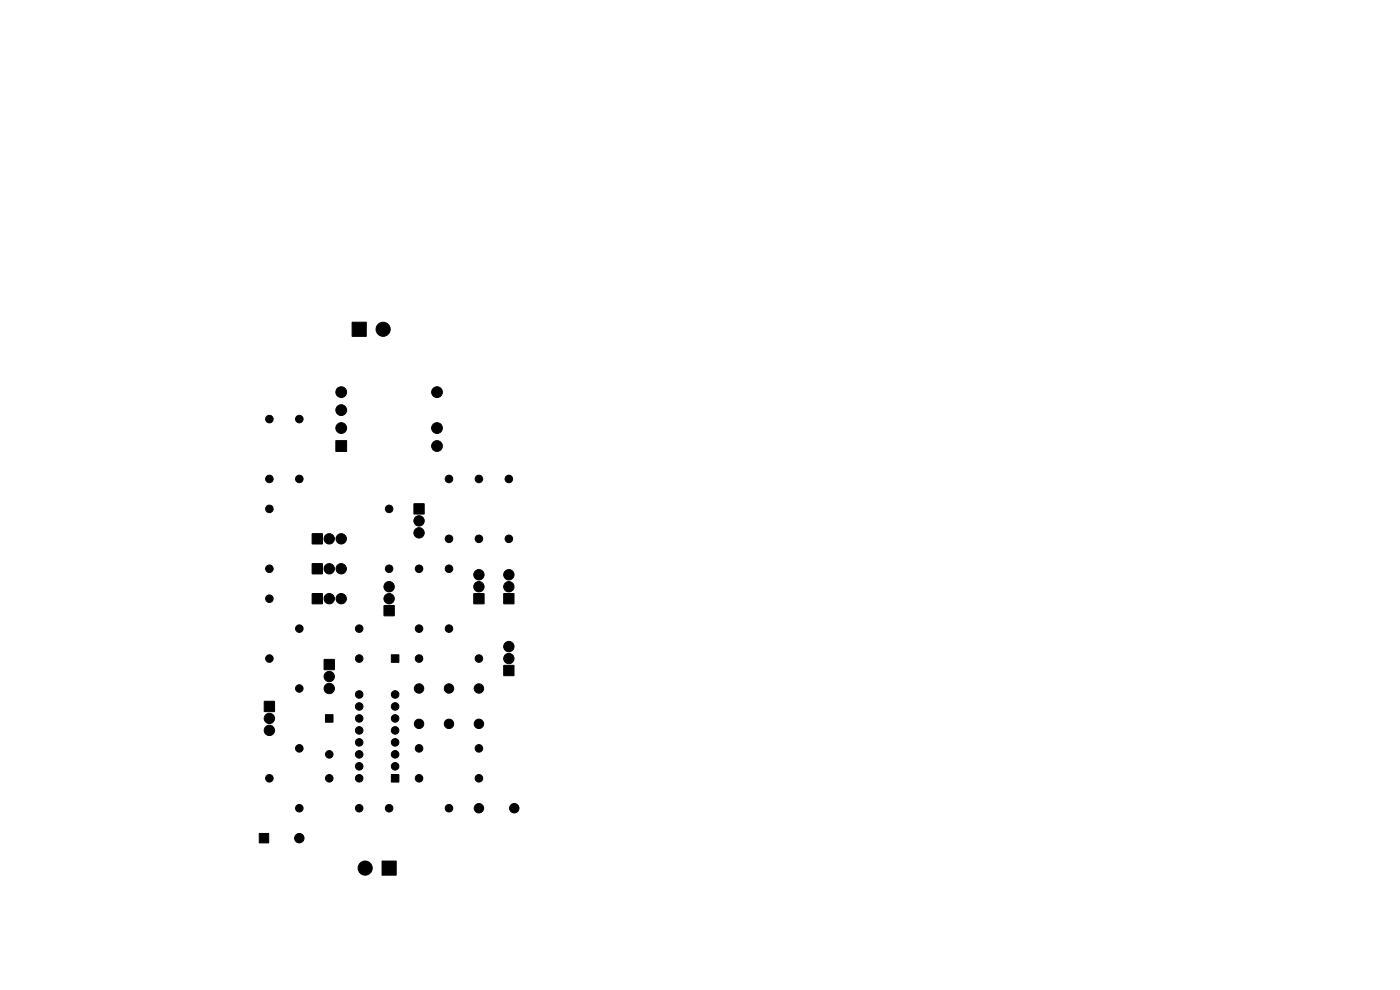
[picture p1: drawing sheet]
<svg xmlns="http://www.w3.org/2000/svg" width="297mm" height="210mm" viewBox="0 0 297 210" stroke-linecap="round" stroke-linejoin="round" font-family="sans-serif">
<g fill="#000" stroke="#000" stroke-width=".21">
<path d="M74.7 68.3h3v3.1h-3zM71.2 93.5h2.3v2.3h-2.3zM66.2 113.2h2.2v2.2h-2.2zM66.2 119.6h2.2v2.1h-2.2zM87.8 106.9h2.2v2.1h-2.2zM66.2 125.9h2.2v2.2h-2.2zM68.8 139.9h2.1v2.1h-2.1zM81.5 128.5h2.1v2.1h-2.1zM83 138.9h1.6v1.6h-1.6zM100.5 125.9h2.2v2.2h-2.2zM106.9 125.9h2.1v2.2h-2.1zM56.1 148.8h2.1v2.1h-2.1z"/>
<path d="M69 151.6h1.7v1.6h-1.7zM106.9 141.2h2.1v2.1h-2.1zM55 176.8h2v2h-2zM83 164.3h1.6v1.6h-1.6zM81 182.6h3.1v3.1h-3.1z"/>
<circle cx="81.3" cy="69.8" r="1.5"/>
<circle cx="57.1" cy="88.9" r=".8"/>
<circle cx="63.5" cy="88.9" r=".8"/>
<circle cx="72.4" cy="87" r="1.14"/>
<circle cx="72.4" cy="90.8" r="1.14"/>
<circle cx="72.4" cy="83.2" r="1.14"/>
<circle cx="92.7" cy="90.8" r="1.14"/>
<circle cx="92.7" cy="83.2" r="1.14"/>
<circle cx="92.7" cy="94.6" r="1.14"/>
<circle cx="57.1" cy="107.9" r=".8"/>
<circle cx="57.1" cy="101.6" r=".8"/>
<circle cx="63.5" cy="101.6" r=".8"/>
<circle cx="69.9" cy="114.3" r="1.1"/>
<circle cx="72.4" cy="114.3" r="1.1"/>
<circle cx="82.5" cy="107.9" r=".8"/>
<circle cx="88.9" cy="110.5" r="1.1"/>
<circle cx="88.9" cy="113" r="1.1"/>
<circle cx="95.2" cy="101.6" r=".8"/>
<circle cx="95.2" cy="114.3" r=".8"/>
<circle cx="101.6" cy="114.3" r=".8"/>
<circle cx="101.6" cy="101.6" r=".8"/>
<circle cx="107.9" cy="114.3" r=".8"/>
<circle cx="107.9" cy="101.6" r=".8"/>
<circle cx="57.1" cy="120.6" r=".8"/>
<circle cx="57.1" cy="127" r=".8"/>
<circle cx="57.1" cy="139.7" r=".8"/>
<circle cx="63.5" cy="133.3" r=".8"/>
<circle cx="69.9" cy="120.6" r="1.1"/>
<circle cx="69.9" cy="127" r="1.1"/>
<circle cx="72.4" cy="120.6" r="1.1"/>
<circle cx="72.4" cy="127" r="1.1"/>
<circle cx="76.2" cy="133.3" r=".8"/>
<circle cx="76.2" cy="139.7" r=".8"/>
<circle cx="82.5" cy="120.6" r=".8"/>
<circle cx="82.6" cy="124.5" r="1.1"/>
<circle cx="82.6" cy="127" r="1.1"/>
<circle cx="88.9" cy="139.7" r=".8"/>
<circle cx="88.9" cy="120.6" r=".8"/>
<circle cx="88.9" cy="133.3" r=".8"/>
<circle cx="95.2" cy="120.6" r=".8"/>
<circle cx="95.2" cy="133.3" r=".8"/>
<circle cx="101.6" cy="139.7" r=".8"/>
<circle cx="101.6" cy="124.5" r="1.1"/>
<circle cx="101.6" cy="121.9" r="1.1"/>
<circle cx="108" cy="121.9" r="1.1"/>
<circle cx="108" cy="124.5" r="1.1"/>
<circle cx="108" cy="139.7" r="1.1"/>
<circle cx="108" cy="137.2" r="1.1"/>
<circle cx="57.2" cy="152.4" r="1.1"/>
<circle cx="57.2" cy="154.9" r="1.1"/>
<circle cx="63.5" cy="158.7" r=".8"/>
<circle cx="63.5" cy="146" r=".8"/>
<circle cx="69.9" cy="146" r="1.1"/>
<circle cx="69.9" cy="143.5" r="1.1"/>
<circle cx="76.2" cy="152.4" r=".8"/>
<circle cx="76.2" cy="157.5" r=".8"/>
<circle cx="76.2" cy="149.9" r=".8"/>
<circle cx="76.2" cy="154.9" r=".8"/>
<circle cx="76.2" cy="147.3" r=".8"/>
<circle cx="83.8" cy="152.4" r=".8"/>
<circle cx="83.8" cy="149.9" r=".8"/>
<circle cx="83.8" cy="157.5" r=".8"/>
<circle cx="83.8" cy="147.3" r=".8"/>
<circle cx="83.8" cy="154.9" r=".8"/>
<circle cx="88.9" cy="146" r="1"/>
<circle cx="88.9" cy="153.5" r="1"/>
<circle cx="88.9" cy="158.7" r=".8"/>
<circle cx="95.2" cy="146" r="1"/>
<circle cx="95.2" cy="153.5" r="1"/>
<circle cx="101.6" cy="146" r="1"/>
<circle cx="101.6" cy="153.5" r="1"/>
<circle cx="101.6" cy="158.7" r=".8"/>
<circle cx="57.1" cy="165.1" r=".8"/>
<circle cx="63.5" cy="177.8" r="1"/>
<circle cx="63.5" cy="171.4" r=".8"/>
<circle cx="69.8" cy="160" r=".8"/>
<circle cx="69.8" cy="165.1" r=".8"/>
<circle cx="76.2" cy="171.4" r=".8"/>
<circle cx="76.2" cy="165.1" r=".8"/>
<circle cx="76.2" cy="160" r=".8"/>
<circle cx="76.2" cy="162.6" r=".8"/>
<circle cx="82.5" cy="171.4" r=".8"/>
<circle cx="83.8" cy="162.6" r=".8"/>
<circle cx="83.8" cy="160" r=".8"/>
<circle cx="88.9" cy="165.1" r=".8"/>
<circle cx="95.2" cy="171.4" r=".8"/>
<circle cx="101.6" cy="171.4" r="1"/>
<circle cx="101.6" cy="165.1" r=".8"/>
<circle cx="109.1" cy="171.4" r="1"/>
<circle cx="77.5" cy="184.1" r="1.5"/>
</g>
</svg>
